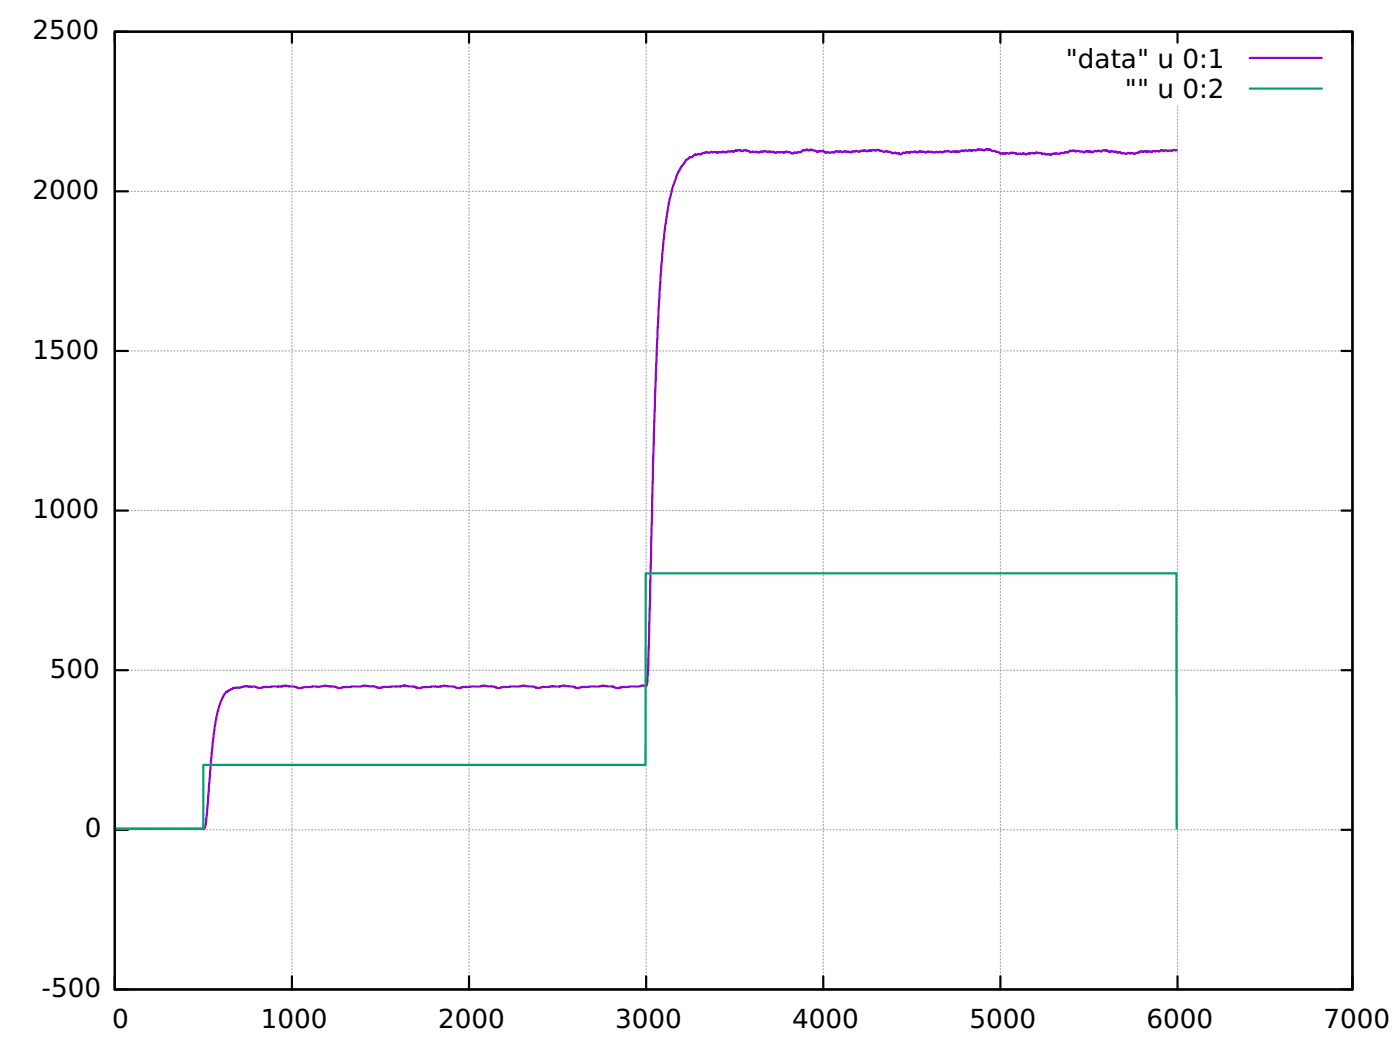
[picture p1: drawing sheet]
<svg xmlns="http://www.w3.org/2000/svg" width="226mm" height="169mm" viewBox="0 0 226 169" stroke-linecap="round" stroke-linejoin="round" font-family="sans-serif">
<defs><g id="words">
<g font-size="4.2">
<text x="5.2" y="6.3">2500</text>
<text x="171.9" y="10.9">&quot;data&quot; u 0:1</text>
<text x="181.4" y="15.9">&quot;&quot; u 0:2</text>
<text x="5.2" y="32.1">2000</text>
<text x="5.2" y="57.8">1500</text>
<text x="5.2" y="83.6">1000</text>
<text x="8" y="109.3">500</text>
<text x="13.7" y="135.1">0</text>
<text x="6.7" y="160.8">-500</text>
<text x="18.1" y="165.7">0</text>
<text x="42.1" y="165.7">1000</text>
<text x="70.6" y="165.7">2000</text>
<text x="99.2" y="165.7">3000</text>
<text x="127.8" y="165.7">4000</text>
<text x="156.3" y="165.7">5000</text>
<text x="184.9" y="165.7">6000</text>
<text x="213.5" y="165.7">7000</text>
</g>
</g></defs>
<g fill="none" stroke="#a0a0a4" stroke-width=".18" stroke-dasharray=".2 .4">
<path d="M18.5 5.1h199.6M189.9 6.9v-1.8M18.5 30.9h199.6M18.5 56.6h199.6M18.5 82.3h199.6M18.5 108.1h199.6M18.5 133.8h199.6M18.5 159.6h199.6M18.5 159.6v-154.5M47.1 159.6v-154.5M75.6 159.6v-154.5M104.2 159.6v-154.5"/>
<path d="M132.8 159.6v-154.5M161.3 159.6v-154.5M189.9 159.6v-142.8M218.1 159.6v-154.5"/>
</g>
<g fill="none" stroke="#000" stroke-width=".35">
<path d="M18.5 5.1h199.6v154.5h-199.6zM20.6 5.1h-2.1v1.8M47.1 5.1v1.8M75.6 5.1v1.8M104.2 5.1v1.8M132.8 5.1v1.8M161.3 5.1v1.8M189.9 5.1v1.8M216.3 5.1h1.8v1.8M18.5 30.9h2.1M216.3 30.9h1.8M18.5 56.6h2.1"/>
<path d="M216.3 56.6h1.8M18.5 82.3h2.1M216.3 82.3h1.8M18.5 108.1h2.1M216.3 108.1h1.8M18.5 133.8h2.1M216.3 133.8h1.8M18.5 157.5v2.1h2.1M47.1 157.5v2.1M75.6 157.5v2.1M104.2 157.5v2.1M132.8 157.5v2.1"/>
<path d="M161.3 157.5v2.1M189.9 157.5v2.1M218.1 157.5v2.1h-1.8"/>
</g>
<path d="M201.5 9.3h11.7M189.8 24.2h-.4l-.4 .1h-.4a.47 .47 0 0 1-.6-.1h-.1a.33 .33 0 0 1-.5 0h-.2a.42 .42 0 0 1-.6 .1l-1.7 .2a.47 .47 0 0 0-.7 0 .53 .53 0 0 0-.7 .1h-.2a.51 .51 0 0 1-.7 .1h-.7a.6 .6 0 0 1-.8 0l-.2 .1-.2-.3-.5 .1-.3-.2h-.7a.53 .53 0 0 1-.7-.1h-.3a.4 .4 0 0 0-.5 .1h-.3a.43 .43 0 0 0-.6 0 .42 .42 0 0 0-.6 .1l-.3-.1h-.5a.32 .32 0 0 0-.5 .1h-.8a.51 .51 0 0 0-.6-.1l-.3-.1-.3 .1a.53 .53 0 0 0-.7 .2l-.4-.1-.9 .3-.4-.1-.8 .1a.47 .47 0 0 1-.6 .1h-.4l-.3-.1a.41 .41 0 0 1-.6-.2h-.8a.46 .46 0 0 1-.6 0l-.3 .2h-.4a.42 .42 0 0 1-.6 0l-1.1 .1-.2-.2-.8-.1a.51 .51 0 0 1-.7 .1l-.2 .1-.4-.1a.56 .56 0 0 1-.8-.2h-.2l-.3-.2-.4 .1-.4-.3-.3 .1a.41 .41 0 0 0-.6 .1l-.4-.2-.3 .1a.55 .55 0 0 0-.7 .1l-.3-.1a.35 .35 0 0 1-.6 0l-.3 .1-.4-.1-.4 .2a.59 .59 0 0 0-.7 .1l-1-.1a.43 .43 0 0 1-.6 0h-.6l-.4 .2-1-.1-.5 .1-.2-.1h-.7a.43 .43 0 0 1-.7-.1l-.3 .1a.45 .45 0 0 0-.7 .1l-.4-.2-2 .3a.47 .47 0 0 1-.7 0l-.5-.1a.46 .46 0 0 1-.7-.1h-.4a.47 .47 0 0 0-.7 0l-.4-.2h-.3a.51 .51 0 0 0-.7 0l-.3-.1a.31 .31 0 0 1-.5 0l-.2 .1a.43 .43 0 0 1-.6 0h-.7a.56 .56 0 0 1-.7 0l-.3 .2-.3-.1-.3 .2-.3-.2-.4 .1-.4-.1a.43 .43 0 0 1-.7 0l-.2 .1a.57 .57 0 0 0-.8 .1l-.4-.1-.2 .1-.3-.1a.37 .37 0 0 1-.7-.1h-.7a.5 .5 0 0 1-.7-.1h-.4a.39 .39 0 0 0-.6 0 .47 .47 0 0 0-.7 0h-.4a.43 .43 0 0 1-.6 .2l-.3 .2-.2-.1h-.2a.64 .64 0 0 1-.7-.1h-.2a.52 .52 0 0 0-.7 .1l-.2-.1-.4 .1-.4-.1a.73 .73 0 0 1-.8 0h-.3a.42 .42 0 0 0-.6 0l-.3-.2-.3 .2h-.5a.43 .43 0 0 1-.6 0h-.4l-.2-.1a.67 .67 0 0 1-.8-.1h-.2a.4 .4 0 0 0-.6 .1l-.4-.2-.8 .1a.43 .43 0 0 1-.6 .1l-.3 .1-.3-.1-.4 .2-.5-.1-.9 .1-.2-.1h-.8a.62 .62 0 0 1-.7 0l-.7 .3a.52 .52 0 0 1-.6 .1h-.5l-.2 .2a.34 .34 0 0 1-.5 .2l-.9 .7-1.1 1.8-1 2.5-.7 3.3-.7 5.7-.6 8-.6 13-1 38.3a115 115 0 0 1-.5 12l-.1 .1-.7-.1-.5 .1-2.5 .1-.7 .2-1.1-.3-1.2-.1-.9 .1-2.6 .1-.8 .2-.9-.3-1.1-.1-1 .1h-1.1l-.7 .1h-.8l-.6 .1h-.4l-.7-.2-1.7-.1-.5 .1-2.5 .1-.7 .2-.9-.3-1.3-.1-.9 .1-2.6 .1-.8 .2-1-.3-1.5-.1-.7 .2-1.1-.1-2.2 .3-.8-.3h-.8l-.6-.1-.8 .1-2.6 .1-.5 .1-1.2-.2-1.6-.1-.4 .1-2.8 .1-.8 .2-.6-.3-1.7-.1-.8 .2-1.1-.1-2.2 .3-.9-.3-1.5-.1-.9 .2h-2.2l-.6 .1h-.5l-.5-.2h-1.6l-.9 .2-1 .1-1.1 .6-.3 .3-.6 1.2-.6 2-.7 4.9-.9 10.3a9 9 0 0 1-.5 3.4h-14.3" fill="none" stroke="#9400d3" stroke-width=".35"/>
<path d="M201.5 14.3h11.7M18.6 133.7h14.2v-10.3h71.3v-30.9h85.6l.1 41.2" fill="none" stroke="#009e73" stroke-width=".35"/>
<use href="#words"/>
</svg>
